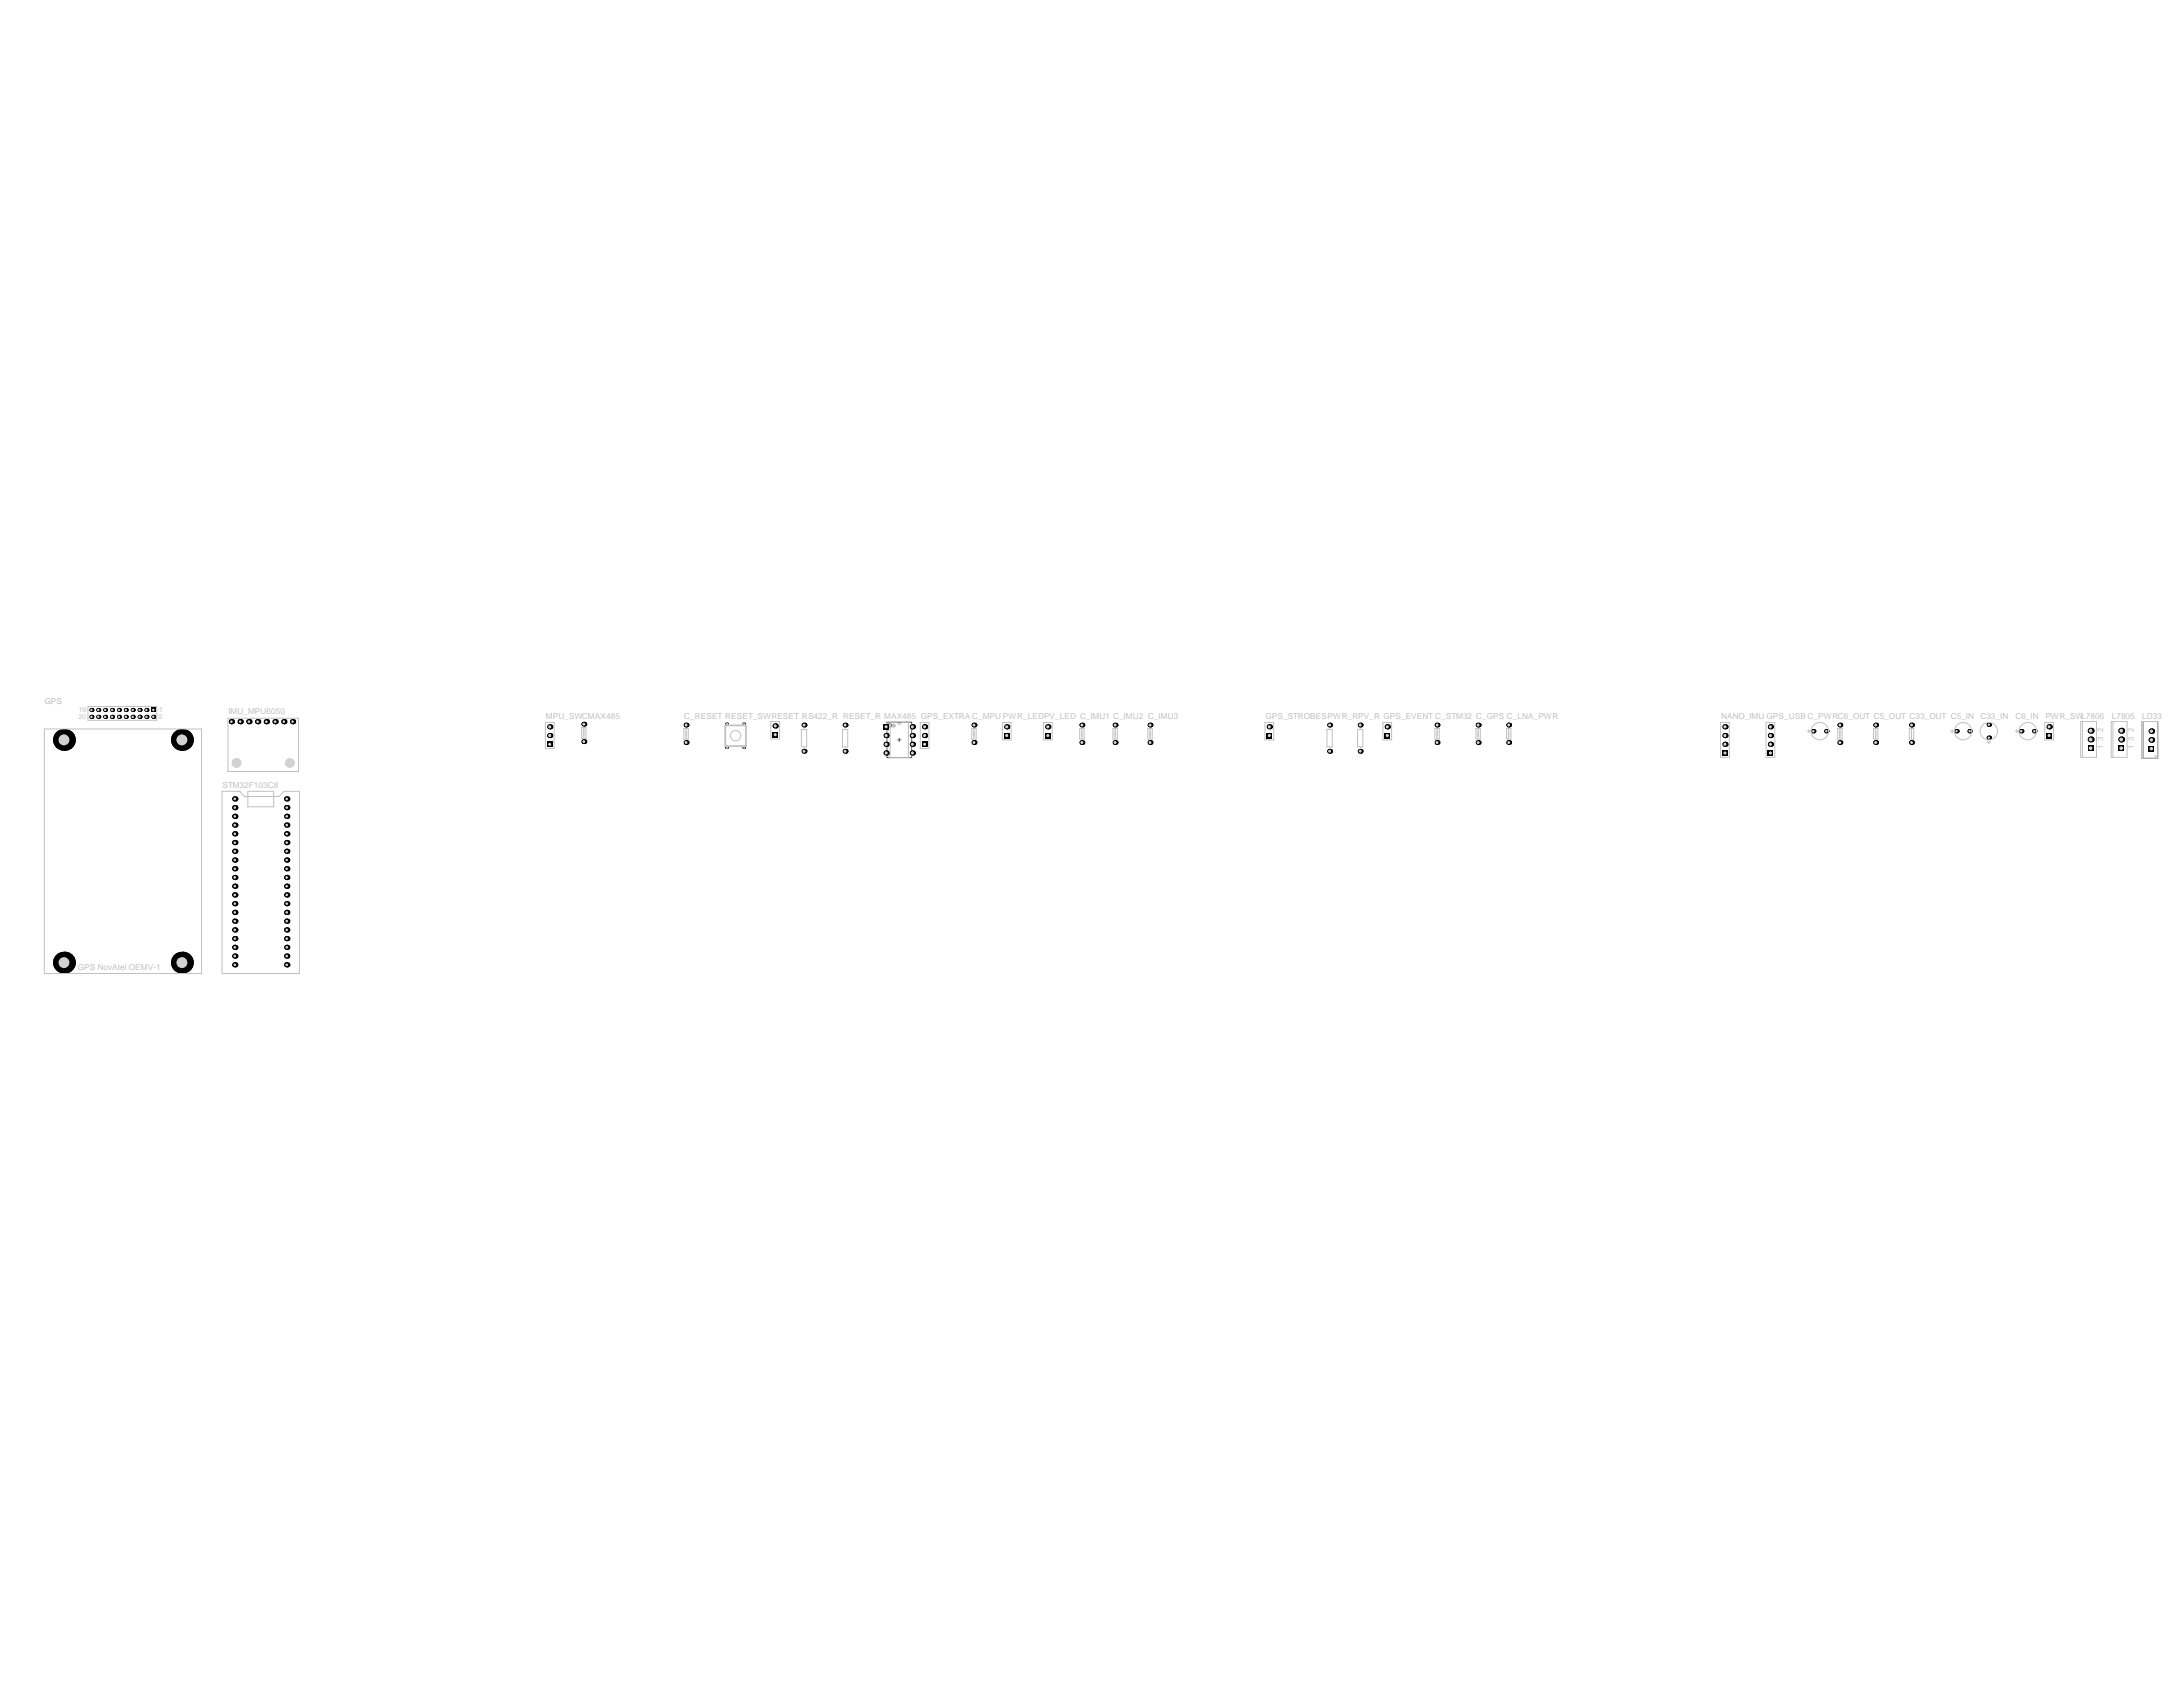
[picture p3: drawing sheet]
<svg xmlns="http://www.w3.org/2000/svg" width="279mm" height="216mm" viewBox="0 0 279 216" stroke-linecap="round" stroke-linejoin="round" font-family="sans-serif">
<defs><g id="words">
<g font-size="1.1" fill="#c0c0c0">
<text x="5.7" y="90">GPS</text>
<text x="29.2" y="91.4">IMU_MPU6050</text>
<text x="69.9" y="92">MPU_SWCMAX485</text>
<text x="87.6" y="92">C_RESET RESET_SWRESET RS422_R RESET_R MAX485 GPS_EXTRA C_MPU PWR_LEDPV_LED C_IMU1 C_IMU2 C_IMU3</text>
<text x="162" y="92">GPS_STROBESPWR_RPV_R GPS_EVENT C_STM32 C_GPS C_LNA_PWR</text>
<text x="220.3" y="92">NANO_IMU GPS_USB C_PWRC6_OUT C5_OUT C33_OUT C5_IN</text>
<text x="253.5" y="92">C33_IN</text>
<text x="258" y="92">C6_IN</text>
<text x="261.8" y="92">PWR_SWL7806</text>
<text x="270.3" y="92">L7805</text>
<text x="274.2" y="92">LD33</text>
<text x="28.5" y="100.9">STM32F103C8</text>
<text x="10" y="124.2">GPS NovAtel OEMV-1</text>
</g>
<g font-size="1" fill="#c0c0c0">
<text x="269.2" y="95.9" transform="rotate(-90 269.2 95.9)">1</text>
<text x="269.2" y="94.9" transform="rotate(-90 269.2 94.9)">3</text>
<text x="269.2" y="93.7" transform="rotate(-90 269.2 93.7)">2</text>
<text x="273.1" y="95.9" transform="rotate(-90 273.1 95.9)">1</text>
<text x="273.1" y="94.9" transform="rotate(-90 273.1 94.9)">3</text>
<text x="273.1" y="93.7" transform="rotate(-90 273.1 93.7)">2</text>
</g>
<g font-size=".9" fill="#c0c0c0">
<text x="10.1" y="92">20</text>
<text x="10.1" y="91.1">19</text>
<text x="20.3" y="92">2</text>
<text x="20.4" y="91.1">1</text>
</g>
</g></defs>
<g fill="none" stroke="#5a5a5a" stroke-width=".13">
<path d="M113.5 92.4h3.2v4.6h-3.2zM114.9 94.7h.4M115.1 94.5v.4M274.1 92.3h2.1v4.7h-2.1zM274.3 92.3v4.7M275.1 94.7h.5M275.4 94.5v.4"/>
<circle cx="113.9" cy="92.8" r=".22"/>
</g>
<path d="M95.2 92.6h.1" fill="none" stroke="#000" stroke-width=".26"/>
<circle cx="95.3" cy="92.6" r=".11" fill="#d2d2d2"/>
<path d="M118 94.9h.7v.7h-.7z" fill-rule="evenodd" fill="#000"/>
<circle cx="118.3" cy="95.3" r=".2" fill="#d2d2d2"/>
<circle cx="226.6" cy="95.3" r=".33" fill="#000"/>
<circle cx="226.6" cy="95.3" r=".2" fill="#d2d2d2"/>
<circle cx="30.7" cy="92.4" r=".33" fill="#000"/>
<circle cx="30.7" cy="92.4" r=".17" fill="#d2d2d2"/>
<circle cx="35.2" cy="92.4" r=".33" fill="#000"/>
<circle cx="35.2" cy="92.4" r=".17" fill="#d2d2d2"/>
<path d="M95.2 95.7h.1" fill="none" stroke="#000" stroke-width=".26"/>
<circle cx="95.3" cy="95.7" r=".11" fill="#d2d2d2"/>
<circle cx="118.3" cy="94.1" r=".33" fill="#000"/>
<circle cx="118.3" cy="94.1" r=".2" fill="#d2d2d2"/>
<circle cx="118.3" cy="93" r=".33" fill="#000"/>
<circle cx="118.3" cy="93" r=".2" fill="#d2d2d2"/>
<circle cx="124.7" cy="92.8" r=".31" fill="#000"/>
<circle cx="124.7" cy="92.8" r=".19" fill="#d2d2d2"/>
<path d="M226.3 96h.6v.7h-.6z" fill-rule="evenodd" fill="#000"/>
<circle cx="226.6" cy="96.4" r=".2" fill="#d2d2d2"/>
<circle cx="226.6" cy="93" r=".33" fill="#000"/>
<circle cx="226.6" cy="93" r=".2" fill="#d2d2d2"/>
<circle cx="226.6" cy="94.1" r=".33" fill="#000"/>
<circle cx="226.6" cy="94.1" r=".2" fill="#d2d2d2"/>
<circle cx="232.1" cy="93.6" r=".28" fill="#000"/>
<circle cx="232.1" cy="93.6" r=".16" fill="#d2d2d2"/>
<circle cx="233.8" cy="93.6" r=".28" fill="#000"/>
<circle cx="233.8" cy="93.6" r=".16" fill="#d2d2d2"/>
<circle cx="240.1" cy="92.8" r=".31" fill="#000"/>
<circle cx="240.1" cy="92.8" r=".19" fill="#d2d2d2"/>
<circle cx="124.7" cy="95" r=".31" fill="#000"/>
<circle cx="124.7" cy="95" r=".19" fill="#d2d2d2"/>
<circle cx="240.1" cy="95" r=".31" fill="#000"/>
<circle cx="240.1" cy="95" r=".19" fill="#d2d2d2"/>
<circle cx="11.7" cy="91.7" r=".26" fill="#000"/>
<circle cx="11.7" cy="91.7" r=".16" fill="#d2d2d2"/>
<circle cx="11.7" cy="90.9" r=".26" fill="#000"/>
<circle cx="11.7" cy="90.9" r=".16" fill="#d2d2d2"/>
<circle cx="13.5" cy="91.7" r=".26" fill="#000"/>
<circle cx="13.5" cy="91.7" r=".16" fill="#d2d2d2"/>
<circle cx="14.3" cy="91.7" r=".26" fill="#000"/>
<circle cx="14.3" cy="91.7" r=".16" fill="#d2d2d2"/>
<circle cx="15.2" cy="91.7" r=".26" fill="#000"/>
<circle cx="15.2" cy="91.7" r=".16" fill="#d2d2d2"/>
<circle cx="16.1" cy="91.7" r=".26" fill="#000"/>
<circle cx="16.1" cy="91.7" r=".16" fill="#d2d2d2"/>
<circle cx="13.5" cy="90.9" r=".26" fill="#000"/>
<circle cx="13.5" cy="90.9" r=".16" fill="#d2d2d2"/>
<circle cx="14.3" cy="90.9" r=".26" fill="#000"/>
<circle cx="14.3" cy="90.9" r=".16" fill="#d2d2d2"/>
<circle cx="15.2" cy="90.9" r=".26" fill="#000"/>
<circle cx="15.2" cy="90.9" r=".16" fill="#d2d2d2"/>
<circle cx="16.1" cy="90.9" r=".26" fill="#000"/>
<circle cx="16.1" cy="90.9" r=".16" fill="#d2d2d2"/>
<circle cx="17" cy="91.7" r=".26" fill="#000"/>
<circle cx="17" cy="91.7" r=".16" fill="#d2d2d2"/>
<circle cx="17.9" cy="91.7" r=".26" fill="#000"/>
<circle cx="17.9" cy="91.7" r=".16" fill="#d2d2d2"/>
<circle cx="18.7" cy="91.7" r=".26" fill="#000"/>
<circle cx="18.7" cy="91.7" r=".16" fill="#d2d2d2"/>
<circle cx="19.6" cy="91.7" r=".26" fill="#000"/>
<circle cx="19.6" cy="91.7" r=".16" fill="#d2d2d2"/>
<circle cx="17" cy="90.9" r=".26" fill="#000"/>
<circle cx="17" cy="90.9" r=".16" fill="#d2d2d2"/>
<circle cx="17.9" cy="90.9" r=".26" fill="#000"/>
<circle cx="17.9" cy="90.9" r=".16" fill="#d2d2d2"/>
<circle cx="18.7" cy="90.9" r=".26" fill="#000"/>
<circle cx="18.7" cy="90.9" r=".16" fill="#d2d2d2"/>
<path d="M19.4 90.6h.5v.5h-.5z" fill-rule="evenodd" fill="#000"/>
<circle cx="19.6" cy="90.9" r=".16" fill="#d2d2d2"/>
<path d="M93 92.6h.1" fill="none" stroke="#000" stroke-width=".26"/>
<circle cx="93" cy="92.6" r=".11" fill="#d2d2d2"/>
<circle cx="102.9" cy="96.1" r=".31" fill="#000"/>
<circle cx="102.9" cy="96.1" r=".19" fill="#d2d2d2"/>
<circle cx="108.2" cy="96.1" r=".31" fill="#000"/>
<circle cx="108.2" cy="96.1" r=".19" fill="#d2d2d2"/>
<circle cx="113.4" cy="95.3" r=".33" fill="#000"/>
<circle cx="113.4" cy="95.3" r=".2" fill="#d2d2d2"/>
<circle cx="220.8" cy="95.3" r=".33" fill="#000"/>
<circle cx="220.8" cy="95.3" r=".2" fill="#d2d2d2"/>
<circle cx="254.6" cy="94.4" r=".28" fill="#000"/>
<circle cx="254.6" cy="94.4" r=".16" fill="#d2d2d2"/>
<circle cx="30" cy="121.2" r=".33" fill="#000"/>
<circle cx="30" cy="121.2" r=".17" fill="#d2d2d2"/>
<circle cx="30" cy="122.4" r=".33" fill="#000"/>
<circle cx="30" cy="122.4" r=".17" fill="#d2d2d2"/>
<circle cx="30" cy="117.9" r=".33" fill="#000"/>
<circle cx="30" cy="117.9" r=".17" fill="#d2d2d2"/>
<circle cx="30" cy="119" r=".33" fill="#000"/>
<circle cx="30" cy="119" r=".17" fill="#d2d2d2"/>
<circle cx="30" cy="114.5" r=".33" fill="#000"/>
<circle cx="30" cy="114.5" r=".17" fill="#d2d2d2"/>
<circle cx="30" cy="115.7" r=".33" fill="#000"/>
<circle cx="30" cy="115.7" r=".17" fill="#d2d2d2"/>
<circle cx="30" cy="110.1" r=".33" fill="#000"/>
<circle cx="30" cy="110.1" r=".17" fill="#d2d2d2"/>
<circle cx="30" cy="111.2" r=".33" fill="#000"/>
<circle cx="30" cy="111.2" r=".17" fill="#d2d2d2"/>
<circle cx="30" cy="112.3" r=".33" fill="#000"/>
<circle cx="30" cy="112.3" r=".17" fill="#d2d2d2"/>
<circle cx="30" cy="106.7" r=".33" fill="#000"/>
<circle cx="30" cy="106.7" r=".17" fill="#d2d2d2"/>
<circle cx="30" cy="107.8" r=".33" fill="#000"/>
<circle cx="30" cy="107.8" r=".17" fill="#d2d2d2"/>
<circle cx="30" cy="108.9" r=".33" fill="#000"/>
<circle cx="30" cy="108.9" r=".17" fill="#d2d2d2"/>
<circle cx="30" cy="103.4" r=".33" fill="#000"/>
<circle cx="30" cy="103.4" r=".17" fill="#d2d2d2"/>
<circle cx="30" cy="104.5" r=".33" fill="#000"/>
<circle cx="30" cy="104.5" r=".17" fill="#d2d2d2"/>
<circle cx="29.6" cy="92.4" r=".33" fill="#000"/>
<circle cx="29.6" cy="92.4" r=".17" fill="#d2d2d2"/>
<circle cx="31.9" cy="92.4" r=".33" fill="#000"/>
<circle cx="31.9" cy="92.4" r=".17" fill="#d2d2d2"/>
<circle cx="33" cy="92.4" r=".33" fill="#000"/>
<circle cx="33" cy="92.4" r=".17" fill="#d2d2d2"/>
<circle cx="36.7" cy="122.4" r=".33" fill="#000"/>
<circle cx="36.7" cy="122.4" r=".17" fill="#d2d2d2"/>
<circle cx="36.7" cy="121.2" r=".33" fill="#000"/>
<circle cx="36.7" cy="121.2" r=".17" fill="#d2d2d2"/>
<circle cx="36.7" cy="119" r=".33" fill="#000"/>
<circle cx="36.7" cy="119" r=".17" fill="#d2d2d2"/>
<circle cx="36.7" cy="117.9" r=".33" fill="#000"/>
<circle cx="36.7" cy="117.9" r=".17" fill="#d2d2d2"/>
<circle cx="36.7" cy="115.7" r=".33" fill="#000"/>
<circle cx="36.7" cy="115.7" r=".17" fill="#d2d2d2"/>
<circle cx="36.7" cy="114.5" r=".33" fill="#000"/>
<circle cx="36.7" cy="114.5" r=".17" fill="#d2d2d2"/>
<circle cx="36.7" cy="112.3" r=".33" fill="#000"/>
<circle cx="36.7" cy="112.3" r=".17" fill="#d2d2d2"/>
<circle cx="36.7" cy="111.2" r=".33" fill="#000"/>
<circle cx="36.7" cy="111.2" r=".17" fill="#d2d2d2"/>
<circle cx="36.7" cy="110.1" r=".33" fill="#000"/>
<circle cx="36.7" cy="110.1" r=".17" fill="#d2d2d2"/>
<circle cx="36.7" cy="108.9" r=".33" fill="#000"/>
<circle cx="36.7" cy="108.9" r=".17" fill="#d2d2d2"/>
<circle cx="36.7" cy="107.8" r=".33" fill="#000"/>
<circle cx="36.7" cy="107.8" r=".17" fill="#d2d2d2"/>
<circle cx="36.7" cy="106.7" r=".33" fill="#000"/>
<circle cx="36.7" cy="106.7" r=".17" fill="#d2d2d2"/>
<circle cx="36.7" cy="104.5" r=".33" fill="#000"/>
<circle cx="36.7" cy="104.5" r=".17" fill="#d2d2d2"/>
<circle cx="36.7" cy="103.4" r=".33" fill="#000"/>
<circle cx="36.7" cy="103.4" r=".17" fill="#d2d2d2"/>
<circle cx="37.1" cy="97.6" r=".33" fill="#000"/>
<circle cx="37.1" cy="97.6" r=".62" fill="#d2d2d2"/>
<circle cx="36.3" cy="92.4" r=".33" fill="#000"/>
<circle cx="36.3" cy="92.4" r=".17" fill="#d2d2d2"/>
<circle cx="37.4" cy="92.4" r=".33" fill="#000"/>
<circle cx="37.4" cy="92.4" r=".17" fill="#d2d2d2"/>
<circle cx="74.7" cy="92.7" r=".31" fill="#000"/>
<circle cx="74.7" cy="92.7" r=".19" fill="#d2d2d2"/>
<path d="M93 95.7h.1" fill="none" stroke="#000" stroke-width=".26"/>
<circle cx="93" cy="95.7" r=".11" fill="#d2d2d2"/>
<path d="M98.9 93.7h.6v.7h-.6z" fill-rule="evenodd" fill="#000"/>
<circle cx="99.2" cy="94" r=".2" fill="#d2d2d2"/>
<circle cx="99.2" cy="92.9" r=".33" fill="#000"/>
<circle cx="99.2" cy="92.9" r=".2" fill="#d2d2d2"/>
<circle cx="102.9" cy="92.8" r=".31" fill="#000"/>
<circle cx="102.9" cy="92.8" r=".19" fill="#d2d2d2"/>
<circle cx="108.2" cy="92.8" r=".31" fill="#000"/>
<circle cx="108.2" cy="92.8" r=".19" fill="#d2d2d2"/>
<circle cx="113.4" cy="96.4" r=".33" fill="#000"/>
<circle cx="113.4" cy="96.4" r=".2" fill="#d2d2d2"/>
<path d="M113.1 92.7h.6v.6h-.6z" fill-rule="evenodd" fill="#000"/>
<circle cx="113.4" cy="93" r=".2" fill="#d2d2d2"/>
<circle cx="113.4" cy="94.1" r=".33" fill="#000"/>
<circle cx="113.4" cy="94.1" r=".2" fill="#d2d2d2"/>
<path d="M128.5 93.8h.7v.7h-.7z" fill-rule="evenodd" fill="#000"/>
<circle cx="128.9" cy="94.1" r=".2" fill="#d2d2d2"/>
<circle cx="128.9" cy="93" r=".33" fill="#000"/>
<circle cx="128.9" cy="93" r=".2" fill="#d2d2d2"/>
<path d="M133.8 93.8h.6v.7h-.6z" fill-rule="evenodd" fill="#000"/>
<circle cx="134.1" cy="94.1" r=".2" fill="#d2d2d2"/>
<circle cx="134.1" cy="93" r=".33" fill="#000"/>
<circle cx="134.1" cy="93" r=".2" fill="#d2d2d2"/>
<circle cx="138.5" cy="92.8" r=".31" fill="#000"/>
<circle cx="138.5" cy="92.8" r=".19" fill="#d2d2d2"/>
<circle cx="142.7" cy="92.8" r=".31" fill="#000"/>
<circle cx="142.7" cy="92.8" r=".19" fill="#d2d2d2"/>
<circle cx="147.2" cy="92.8" r=".31" fill="#000"/>
<circle cx="147.2" cy="92.8" r=".19" fill="#d2d2d2"/>
<path d="M162.1 93.8h.7v.7h-.7z" fill-rule="evenodd" fill="#000"/>
<circle cx="162.5" cy="94.1" r=".2" fill="#d2d2d2"/>
<circle cx="162.5" cy="93" r=".33" fill="#000"/>
<circle cx="162.5" cy="93" r=".2" fill="#d2d2d2"/>
<circle cx="183.9" cy="92.8" r=".31" fill="#000"/>
<circle cx="183.9" cy="92.8" r=".19" fill="#d2d2d2"/>
<circle cx="189.2" cy="92.8" r=".31" fill="#000"/>
<circle cx="189.2" cy="92.8" r=".19" fill="#d2d2d2"/>
<circle cx="193.1" cy="92.8" r=".31" fill="#000"/>
<circle cx="193.1" cy="92.8" r=".19" fill="#d2d2d2"/>
<path d="M220.4 96h.7v.7h-.7z" fill-rule="evenodd" fill="#000"/>
<circle cx="220.8" cy="96.4" r=".2" fill="#d2d2d2"/>
<circle cx="220.8" cy="93" r=".33" fill="#000"/>
<circle cx="220.8" cy="93" r=".2" fill="#d2d2d2"/>
<circle cx="220.8" cy="94.1" r=".33" fill="#000"/>
<circle cx="220.8" cy="94.1" r=".2" fill="#d2d2d2"/>
<circle cx="235.5" cy="92.8" r=".31" fill="#000"/>
<circle cx="235.5" cy="92.8" r=".19" fill="#d2d2d2"/>
<circle cx="244.7" cy="92.8" r=".31" fill="#000"/>
<circle cx="244.7" cy="92.8" r=".19" fill="#d2d2d2"/>
<circle cx="252.1" cy="93.6" r=".28" fill="#000"/>
<circle cx="252.1" cy="93.6" r=".16" fill="#d2d2d2"/>
<circle cx="250.4" cy="93.6" r=".28" fill="#000"/>
<circle cx="250.4" cy="93.6" r=".16" fill="#d2d2d2"/>
<circle cx="254.6" cy="92.7" r=".28" fill="#000"/>
<circle cx="254.6" cy="92.7" r=".16" fill="#d2d2d2"/>
<circle cx="258.7" cy="93.6" r=".28" fill="#000"/>
<circle cx="258.7" cy="93.6" r=".16" fill="#d2d2d2"/>
<path d="M261.9 93.8h.7v.7h-.7z" fill-rule="evenodd" fill="#000"/>
<circle cx="262.3" cy="94.1" r=".2" fill="#d2d2d2"/>
<circle cx="262.3" cy="93" r=".33" fill="#000"/>
<circle cx="262.3" cy="93" r=".2" fill="#d2d2d2"/>
<circle cx="260.4" cy="93.6" r=".28" fill="#000"/>
<circle cx="260.4" cy="93.6" r=".16" fill="#d2d2d2"/>
<path d="M267.2 95.4h.8v.7h-.8z" fill-rule="evenodd" fill="#000"/>
<circle cx="267.6" cy="95.8" r=".24" fill="#d2d2d2"/>
<circle cx="267.6" cy="93.5" r=".37" fill="#000"/>
<circle cx="267.6" cy="93.5" r=".24" fill="#d2d2d2"/>
<circle cx="267.6" cy="94.6" r=".37" fill="#000"/>
<circle cx="267.6" cy="94.6" r=".24" fill="#d2d2d2"/>
<path d="M271.1 95.4h.8v.7h-.8z" fill-rule="evenodd" fill="#000"/>
<circle cx="271.5" cy="95.8" r=".24" fill="#d2d2d2"/>
<circle cx="271.5" cy="93.5" r=".37" fill="#000"/>
<circle cx="271.5" cy="93.5" r=".24" fill="#d2d2d2"/>
<circle cx="271.5" cy="94.6" r=".37" fill="#000"/>
<circle cx="271.5" cy="94.6" r=".24" fill="#d2d2d2"/>
<path d="M275 95.5h.7v.7h-.7z" fill-rule="evenodd" fill="#000"/>
<circle cx="275.4" cy="95.8" r=".22" fill="#d2d2d2"/>
<circle cx="275.4" cy="93.6" r=".35" fill="#000"/>
<circle cx="275.4" cy="93.6" r=".22" fill="#d2d2d2"/>
<circle cx="275.4" cy="94.7" r=".35" fill="#000"/>
<circle cx="275.4" cy="94.7" r=".22" fill="#d2d2d2"/>
<circle cx="30" cy="123.5" r=".33" fill="#000"/>
<circle cx="30" cy="123.5" r=".17" fill="#d2d2d2"/>
<circle cx="30" cy="113.4" r=".33" fill="#000"/>
<circle cx="30" cy="113.4" r=".17" fill="#d2d2d2"/>
<circle cx="30" cy="116.8" r=".33" fill="#000"/>
<circle cx="30" cy="116.8" r=".17" fill="#d2d2d2"/>
<circle cx="30" cy="120.1" r=".33" fill="#000"/>
<circle cx="30" cy="120.1" r=".17" fill="#d2d2d2"/>
<circle cx="30" cy="102.2" r=".33" fill="#000"/>
<circle cx="30" cy="102.2" r=".17" fill="#d2d2d2"/>
<circle cx="30" cy="105.6" r=".33" fill="#000"/>
<circle cx="30" cy="105.6" r=".17" fill="#d2d2d2"/>
<circle cx="36.7" cy="123.5" r=".33" fill="#000"/>
<circle cx="36.7" cy="123.5" r=".17" fill="#d2d2d2"/>
<circle cx="36.7" cy="120.1" r=".33" fill="#000"/>
<circle cx="36.7" cy="120.1" r=".17" fill="#d2d2d2"/>
<circle cx="36.7" cy="116.8" r=".33" fill="#000"/>
<circle cx="36.7" cy="116.8" r=".17" fill="#d2d2d2"/>
<circle cx="36.7" cy="113.4" r=".33" fill="#000"/>
<circle cx="36.7" cy="113.4" r=".17" fill="#d2d2d2"/>
<circle cx="36.7" cy="105.6" r=".33" fill="#000"/>
<circle cx="36.7" cy="105.6" r=".17" fill="#d2d2d2"/>
<circle cx="36.7" cy="102.2" r=".33" fill="#000"/>
<circle cx="36.7" cy="102.2" r=".17" fill="#d2d2d2"/>
<circle cx="74.7" cy="94.9" r=".31" fill="#000"/>
<circle cx="74.7" cy="94.9" r=".19" fill="#d2d2d2"/>
<circle cx="138.5" cy="95" r=".31" fill="#000"/>
<circle cx="138.5" cy="95" r=".19" fill="#d2d2d2"/>
<circle cx="142.7" cy="95" r=".31" fill="#000"/>
<circle cx="142.7" cy="95" r=".19" fill="#d2d2d2"/>
<circle cx="147.2" cy="95" r=".31" fill="#000"/>
<circle cx="147.2" cy="95" r=".19" fill="#d2d2d2"/>
<circle cx="183.9" cy="95" r=".31" fill="#000"/>
<circle cx="183.9" cy="95" r=".19" fill="#d2d2d2"/>
<circle cx="189.2" cy="95" r=".31" fill="#000"/>
<circle cx="189.2" cy="95" r=".19" fill="#d2d2d2"/>
<circle cx="193.1" cy="95" r=".31" fill="#000"/>
<circle cx="193.1" cy="95" r=".19" fill="#d2d2d2"/>
<circle cx="235.5" cy="95" r=".31" fill="#000"/>
<circle cx="235.5" cy="95" r=".19" fill="#d2d2d2"/>
<circle cx="244.7" cy="95" r=".31" fill="#000"/>
<circle cx="244.7" cy="95" r=".19" fill="#d2d2d2"/>
<circle cx="12.6" cy="91.7" r=".26" fill="#000"/>
<circle cx="12.6" cy="91.7" r=".16" fill="#d2d2d2"/>
<circle cx="12.6" cy="90.9" r=".26" fill="#000"/>
<circle cx="12.6" cy="90.9" r=".16" fill="#d2d2d2"/>
<path d="M70 94.9h.7v.7h-.7z" fill-rule="evenodd" fill="#000"/>
<circle cx="70.4" cy="95.3" r=".2" fill="#d2d2d2"/>
<circle cx="116.8" cy="95.3" r=".33" fill="#000"/>
<circle cx="116.8" cy="95.3" r=".2" fill="#d2d2d2"/>
<circle cx="174.1" cy="96.1" r=".31" fill="#000"/>
<circle cx="174.1" cy="96.1" r=".19" fill="#d2d2d2"/>
<circle cx="170.2" cy="96.1" r=".31" fill="#000"/>
<circle cx="170.2" cy="96.1" r=".19" fill="#d2d2d2"/>
<circle cx="30.3" cy="97.6" r=".33" fill="#000"/>
<circle cx="30.3" cy="97.6" r=".62" fill="#d2d2d2"/>
<circle cx="34.1" cy="92.4" r=".33" fill="#000"/>
<circle cx="34.1" cy="92.4" r=".17" fill="#d2d2d2"/>
<circle cx="70.4" cy="94.1" r=".33" fill="#000"/>
<circle cx="70.4" cy="94.1" r=".2" fill="#d2d2d2"/>
<circle cx="70.4" cy="93" r=".33" fill="#000"/>
<circle cx="70.4" cy="93" r=".2" fill="#d2d2d2"/>
<circle cx="87.8" cy="92.8" r=".31" fill="#000"/>
<circle cx="87.8" cy="92.8" r=".19" fill="#d2d2d2"/>
<circle cx="116.8" cy="96.4" r=".33" fill="#000"/>
<circle cx="116.8" cy="96.4" r=".2" fill="#d2d2d2"/>
<circle cx="116.8" cy="93" r=".33" fill="#000"/>
<circle cx="116.8" cy="93" r=".2" fill="#d2d2d2"/>
<circle cx="116.8" cy="94.1" r=".33" fill="#000"/>
<circle cx="116.8" cy="94.1" r=".2" fill="#d2d2d2"/>
<path d="M177.2 93.8h.7v.7h-.7z" fill-rule="evenodd" fill="#000"/>
<circle cx="177.6" cy="94.1" r=".2" fill="#d2d2d2"/>
<circle cx="177.6" cy="93" r=".33" fill="#000"/>
<circle cx="177.6" cy="93" r=".2" fill="#d2d2d2"/>
<circle cx="174.1" cy="92.8" r=".31" fill="#000"/>
<circle cx="174.1" cy="92.8" r=".19" fill="#d2d2d2"/>
<circle cx="170.2" cy="92.8" r=".31" fill="#000"/>
<circle cx="170.2" cy="92.8" r=".19" fill="#d2d2d2"/>
<circle cx="87.8" cy="95" r=".31" fill="#000"/>
<circle cx="87.8" cy="95" r=".19" fill="#d2d2d2"/>
<circle cx="23.3" cy="123.2" r="1.4" fill="#000"/>
<circle cx="23.3" cy="123.2" r=".7" fill="#d2d2d2"/>
<circle cx="23.3" cy="94.7" r="1.4" fill="#000"/>
<circle cx="23.3" cy="94.7" r=".7" fill="#d2d2d2"/>
<circle cx="8.2" cy="123.2" r="1.4" fill="#000"/>
<circle cx="8.2" cy="123.2" r=".7" fill="#d2d2d2"/>
<circle cx="8.2" cy="94.7" r="1.4" fill="#000"/>
<circle cx="8.2" cy="94.7" r=".7" fill="#d2d2d2"/>
<path d="M95.2 92.6h.1" fill="none" stroke="#000" stroke-width=".26"/>
<circle cx="95.3" cy="92.6" r=".11" fill="#d2d2d2"/>
<path d="M118 94.9h.7v.7h-.7z" fill-rule="evenodd" fill="#000"/>
<circle cx="118.3" cy="95.3" r=".2" fill="#d2d2d2"/>
<circle cx="226.6" cy="95.3" r=".33" fill="#000"/>
<circle cx="226.6" cy="95.3" r=".2" fill="#d2d2d2"/>
<circle cx="30.7" cy="92.4" r=".33" fill="#000"/>
<circle cx="30.7" cy="92.4" r=".17" fill="#d2d2d2"/>
<circle cx="35.2" cy="92.4" r=".33" fill="#000"/>
<circle cx="35.2" cy="92.4" r=".17" fill="#d2d2d2"/>
<path d="M95.2 95.7h.1" fill="none" stroke="#000" stroke-width=".26"/>
<circle cx="95.3" cy="95.7" r=".11" fill="#d2d2d2"/>
<circle cx="118.3" cy="94.1" r=".33" fill="#000"/>
<circle cx="118.3" cy="94.1" r=".2" fill="#d2d2d2"/>
<circle cx="118.3" cy="93" r=".33" fill="#000"/>
<circle cx="118.3" cy="93" r=".2" fill="#d2d2d2"/>
<circle cx="124.7" cy="92.8" r=".31" fill="#000"/>
<circle cx="124.7" cy="92.8" r=".19" fill="#d2d2d2"/>
<path d="M226.3 96h.6v.7h-.6z" fill-rule="evenodd" fill="#000"/>
<circle cx="226.6" cy="96.4" r=".2" fill="#d2d2d2"/>
<circle cx="226.6" cy="93" r=".33" fill="#000"/>
<circle cx="226.6" cy="93" r=".2" fill="#d2d2d2"/>
<circle cx="226.6" cy="94.1" r=".33" fill="#000"/>
<circle cx="226.6" cy="94.1" r=".2" fill="#d2d2d2"/>
<circle cx="232.1" cy="93.6" r=".28" fill="#000"/>
<circle cx="232.1" cy="93.6" r=".16" fill="#d2d2d2"/>
<circle cx="233.8" cy="93.6" r=".28" fill="#000"/>
<circle cx="233.8" cy="93.6" r=".16" fill="#d2d2d2"/>
<circle cx="240.1" cy="92.8" r=".31" fill="#000"/>
<circle cx="240.1" cy="92.8" r=".19" fill="#d2d2d2"/>
<circle cx="124.7" cy="95" r=".31" fill="#000"/>
<circle cx="124.7" cy="95" r=".19" fill="#d2d2d2"/>
<circle cx="240.1" cy="95" r=".31" fill="#000"/>
<circle cx="240.1" cy="95" r=".19" fill="#d2d2d2"/>
<circle cx="11.7" cy="91.7" r=".26" fill="#000"/>
<circle cx="11.7" cy="91.7" r=".16" fill="#d2d2d2"/>
<circle cx="11.7" cy="90.9" r=".26" fill="#000"/>
<circle cx="11.7" cy="90.9" r=".16" fill="#d2d2d2"/>
<circle cx="13.5" cy="91.7" r=".26" fill="#000"/>
<circle cx="13.5" cy="91.7" r=".16" fill="#d2d2d2"/>
<circle cx="14.3" cy="91.7" r=".26" fill="#000"/>
<circle cx="14.3" cy="91.7" r=".16" fill="#d2d2d2"/>
<circle cx="15.2" cy="91.7" r=".26" fill="#000"/>
<circle cx="15.2" cy="91.7" r=".16" fill="#d2d2d2"/>
<circle cx="16.1" cy="91.7" r=".26" fill="#000"/>
<circle cx="16.1" cy="91.7" r=".16" fill="#d2d2d2"/>
<circle cx="13.5" cy="90.9" r=".26" fill="#000"/>
<circle cx="13.5" cy="90.9" r=".16" fill="#d2d2d2"/>
<circle cx="14.3" cy="90.9" r=".26" fill="#000"/>
<circle cx="14.3" cy="90.9" r=".16" fill="#d2d2d2"/>
<circle cx="15.2" cy="90.9" r=".26" fill="#000"/>
<circle cx="15.2" cy="90.9" r=".16" fill="#d2d2d2"/>
<circle cx="16.1" cy="90.9" r=".26" fill="#000"/>
<circle cx="16.1" cy="90.9" r=".16" fill="#d2d2d2"/>
<circle cx="17" cy="91.7" r=".26" fill="#000"/>
<circle cx="17" cy="91.7" r=".16" fill="#d2d2d2"/>
<circle cx="17.9" cy="91.7" r=".26" fill="#000"/>
<circle cx="17.9" cy="91.7" r=".16" fill="#d2d2d2"/>
<circle cx="18.7" cy="91.7" r=".26" fill="#000"/>
<circle cx="18.7" cy="91.7" r=".16" fill="#d2d2d2"/>
<circle cx="19.6" cy="91.7" r=".26" fill="#000"/>
<circle cx="19.6" cy="91.7" r=".16" fill="#d2d2d2"/>
<circle cx="17" cy="90.9" r=".26" fill="#000"/>
<circle cx="17" cy="90.9" r=".16" fill="#d2d2d2"/>
<circle cx="17.9" cy="90.9" r=".26" fill="#000"/>
<circle cx="17.9" cy="90.9" r=".16" fill="#d2d2d2"/>
<circle cx="18.7" cy="90.9" r=".26" fill="#000"/>
<circle cx="18.7" cy="90.9" r=".16" fill="#d2d2d2"/>
<path d="M19.4 90.6h.5v.5h-.5z" fill-rule="evenodd" fill="#000"/>
<circle cx="19.6" cy="90.9" r=".16" fill="#d2d2d2"/>
<path d="M93 92.6h.1" fill="none" stroke="#000" stroke-width=".26"/>
<circle cx="93" cy="92.6" r=".11" fill="#d2d2d2"/>
<circle cx="102.9" cy="96.1" r=".31" fill="#000"/>
<circle cx="102.9" cy="96.1" r=".19" fill="#d2d2d2"/>
<circle cx="108.2" cy="96.1" r=".31" fill="#000"/>
<circle cx="108.2" cy="96.1" r=".19" fill="#d2d2d2"/>
<circle cx="113.4" cy="95.3" r=".33" fill="#000"/>
<circle cx="113.4" cy="95.3" r=".2" fill="#d2d2d2"/>
<circle cx="220.8" cy="95.3" r=".33" fill="#000"/>
<circle cx="220.8" cy="95.3" r=".2" fill="#d2d2d2"/>
<circle cx="254.6" cy="94.4" r=".28" fill="#000"/>
<circle cx="254.6" cy="94.4" r=".16" fill="#d2d2d2"/>
<circle cx="30" cy="121.2" r=".33" fill="#000"/>
<circle cx="30" cy="121.2" r=".17" fill="#d2d2d2"/>
<circle cx="30" cy="122.4" r=".33" fill="#000"/>
<circle cx="30" cy="122.4" r=".17" fill="#d2d2d2"/>
<circle cx="30" cy="117.9" r=".33" fill="#000"/>
<circle cx="30" cy="117.9" r=".17" fill="#d2d2d2"/>
<circle cx="30" cy="119" r=".33" fill="#000"/>
<circle cx="30" cy="119" r=".17" fill="#d2d2d2"/>
<circle cx="30" cy="114.5" r=".33" fill="#000"/>
<circle cx="30" cy="114.5" r=".17" fill="#d2d2d2"/>
<circle cx="30" cy="115.7" r=".33" fill="#000"/>
<circle cx="30" cy="115.7" r=".17" fill="#d2d2d2"/>
<circle cx="30" cy="110.1" r=".33" fill="#000"/>
<circle cx="30" cy="110.1" r=".17" fill="#d2d2d2"/>
<circle cx="30" cy="111.2" r=".33" fill="#000"/>
<circle cx="30" cy="111.2" r=".17" fill="#d2d2d2"/>
<circle cx="30" cy="112.3" r=".33" fill="#000"/>
<circle cx="30" cy="112.3" r=".17" fill="#d2d2d2"/>
<circle cx="30" cy="106.7" r=".33" fill="#000"/>
<circle cx="30" cy="106.7" r=".17" fill="#d2d2d2"/>
<circle cx="30" cy="107.8" r=".33" fill="#000"/>
<circle cx="30" cy="107.8" r=".17" fill="#d2d2d2"/>
<circle cx="30" cy="108.9" r=".33" fill="#000"/>
<circle cx="30" cy="108.9" r=".17" fill="#d2d2d2"/>
<circle cx="30" cy="103.4" r=".33" fill="#000"/>
<circle cx="30" cy="103.4" r=".17" fill="#d2d2d2"/>
<circle cx="30" cy="104.5" r=".33" fill="#000"/>
<circle cx="30" cy="104.5" r=".17" fill="#d2d2d2"/>
<circle cx="29.6" cy="92.4" r=".33" fill="#000"/>
<circle cx="29.6" cy="92.4" r=".17" fill="#d2d2d2"/>
<circle cx="31.9" cy="92.4" r=".33" fill="#000"/>
<circle cx="31.9" cy="92.4" r=".17" fill="#d2d2d2"/>
<circle cx="33" cy="92.4" r=".33" fill="#000"/>
<circle cx="33" cy="92.4" r=".17" fill="#d2d2d2"/>
<circle cx="36.7" cy="122.4" r=".33" fill="#000"/>
<circle cx="36.7" cy="122.4" r=".17" fill="#d2d2d2"/>
<circle cx="36.7" cy="121.2" r=".33" fill="#000"/>
<circle cx="36.7" cy="121.2" r=".17" fill="#d2d2d2"/>
<circle cx="36.7" cy="119" r=".33" fill="#000"/>
<circle cx="36.7" cy="119" r=".17" fill="#d2d2d2"/>
<circle cx="36.7" cy="117.9" r=".33" fill="#000"/>
<circle cx="36.7" cy="117.9" r=".17" fill="#d2d2d2"/>
<circle cx="36.7" cy="115.7" r=".33" fill="#000"/>
<circle cx="36.7" cy="115.7" r=".17" fill="#d2d2d2"/>
<circle cx="36.7" cy="114.5" r=".33" fill="#000"/>
<circle cx="36.7" cy="114.5" r=".17" fill="#d2d2d2"/>
<circle cx="36.7" cy="112.3" r=".33" fill="#000"/>
<circle cx="36.7" cy="112.3" r=".17" fill="#d2d2d2"/>
<circle cx="36.7" cy="111.2" r=".33" fill="#000"/>
<circle cx="36.7" cy="111.2" r=".17" fill="#d2d2d2"/>
<circle cx="36.7" cy="110.1" r=".33" fill="#000"/>
<circle cx="36.7" cy="110.1" r=".17" fill="#d2d2d2"/>
<circle cx="36.7" cy="108.9" r=".33" fill="#000"/>
<circle cx="36.7" cy="108.9" r=".17" fill="#d2d2d2"/>
<circle cx="36.7" cy="107.8" r=".33" fill="#000"/>
<circle cx="36.7" cy="107.8" r=".17" fill="#d2d2d2"/>
<circle cx="36.7" cy="106.7" r=".33" fill="#000"/>
<circle cx="36.7" cy="106.7" r=".17" fill="#d2d2d2"/>
<circle cx="36.7" cy="104.5" r=".33" fill="#000"/>
<circle cx="36.7" cy="104.5" r=".17" fill="#d2d2d2"/>
<circle cx="36.7" cy="103.4" r=".33" fill="#000"/>
<circle cx="36.7" cy="103.4" r=".17" fill="#d2d2d2"/>
<circle cx="37.1" cy="97.6" r=".33" fill="#000"/>
<circle cx="37.1" cy="97.6" r=".62" fill="#d2d2d2"/>
<circle cx="36.3" cy="92.4" r=".33" fill="#000"/>
<circle cx="36.3" cy="92.4" r=".17" fill="#d2d2d2"/>
<circle cx="37.4" cy="92.4" r=".33" fill="#000"/>
<circle cx="37.4" cy="92.4" r=".17" fill="#d2d2d2"/>
<circle cx="74.7" cy="92.7" r=".31" fill="#000"/>
<circle cx="74.7" cy="92.7" r=".19" fill="#d2d2d2"/>
<path d="M93 95.7h.1" fill="none" stroke="#000" stroke-width=".26"/>
<circle cx="93" cy="95.7" r=".11" fill="#d2d2d2"/>
<path d="M98.9 93.7h.6v.7h-.6z" fill-rule="evenodd" fill="#000"/>
<circle cx="99.2" cy="94" r=".2" fill="#d2d2d2"/>
<circle cx="99.2" cy="92.9" r=".33" fill="#000"/>
<circle cx="99.2" cy="92.9" r=".2" fill="#d2d2d2"/>
<circle cx="102.9" cy="92.8" r=".31" fill="#000"/>
<circle cx="102.9" cy="92.8" r=".19" fill="#d2d2d2"/>
<circle cx="108.2" cy="92.8" r=".31" fill="#000"/>
<circle cx="108.2" cy="92.8" r=".19" fill="#d2d2d2"/>
<circle cx="113.4" cy="96.4" r=".33" fill="#000"/>
<circle cx="113.4" cy="96.4" r=".2" fill="#d2d2d2"/>
<path d="M113.1 92.7h.6v.6h-.6z" fill-rule="evenodd" fill="#000"/>
<circle cx="113.4" cy="93" r=".2" fill="#d2d2d2"/>
<circle cx="113.4" cy="94.1" r=".33" fill="#000"/>
<circle cx="113.4" cy="94.1" r=".2" fill="#d2d2d2"/>
<path d="M128.5 93.8h.7v.7h-.7z" fill-rule="evenodd" fill="#000"/>
<circle cx="128.9" cy="94.1" r=".2" fill="#d2d2d2"/>
<circle cx="128.9" cy="93" r=".33" fill="#000"/>
<circle cx="128.9" cy="93" r=".2" fill="#d2d2d2"/>
<path d="M133.8 93.8h.6v.7h-.6z" fill-rule="evenodd" fill="#000"/>
<circle cx="134.1" cy="94.1" r=".2" fill="#d2d2d2"/>
<circle cx="134.1" cy="93" r=".33" fill="#000"/>
<circle cx="134.1" cy="93" r=".2" fill="#d2d2d2"/>
<circle cx="138.5" cy="92.8" r=".31" fill="#000"/>
<circle cx="138.5" cy="92.8" r=".19" fill="#d2d2d2"/>
<circle cx="142.7" cy="92.8" r=".31" fill="#000"/>
<circle cx="142.7" cy="92.8" r=".19" fill="#d2d2d2"/>
<circle cx="147.2" cy="92.8" r=".31" fill="#000"/>
<circle cx="147.2" cy="92.8" r=".19" fill="#d2d2d2"/>
<path d="M162.1 93.8h.7v.7h-.7z" fill-rule="evenodd" fill="#000"/>
<circle cx="162.5" cy="94.1" r=".2" fill="#d2d2d2"/>
<circle cx="162.5" cy="93" r=".33" fill="#000"/>
<circle cx="162.5" cy="93" r=".2" fill="#d2d2d2"/>
<circle cx="183.9" cy="92.8" r=".31" fill="#000"/>
<circle cx="183.9" cy="92.8" r=".19" fill="#d2d2d2"/>
<circle cx="189.2" cy="92.8" r=".31" fill="#000"/>
<circle cx="189.2" cy="92.8" r=".19" fill="#d2d2d2"/>
<circle cx="193.1" cy="92.8" r=".31" fill="#000"/>
<circle cx="193.1" cy="92.8" r=".19" fill="#d2d2d2"/>
<path d="M220.4 96h.7v.7h-.7z" fill-rule="evenodd" fill="#000"/>
<circle cx="220.8" cy="96.4" r=".2" fill="#d2d2d2"/>
<circle cx="220.8" cy="93" r=".33" fill="#000"/>
<circle cx="220.8" cy="93" r=".2" fill="#d2d2d2"/>
<circle cx="220.8" cy="94.1" r=".33" fill="#000"/>
<circle cx="220.8" cy="94.1" r=".2" fill="#d2d2d2"/>
<circle cx="235.5" cy="92.8" r=".31" fill="#000"/>
<circle cx="235.5" cy="92.8" r=".19" fill="#d2d2d2"/>
<circle cx="244.7" cy="92.8" r=".31" fill="#000"/>
<circle cx="244.7" cy="92.8" r=".19" fill="#d2d2d2"/>
<circle cx="252.1" cy="93.6" r=".28" fill="#000"/>
<circle cx="252.1" cy="93.6" r=".16" fill="#d2d2d2"/>
<circle cx="250.4" cy="93.6" r=".28" fill="#000"/>
<circle cx="250.4" cy="93.6" r=".16" fill="#d2d2d2"/>
<circle cx="254.6" cy="92.7" r=".28" fill="#000"/>
<circle cx="254.6" cy="92.7" r=".16" fill="#d2d2d2"/>
<circle cx="258.7" cy="93.6" r=".28" fill="#000"/>
<circle cx="258.7" cy="93.6" r=".16" fill="#d2d2d2"/>
<path d="M261.9 93.8h.7v.7h-.7z" fill-rule="evenodd" fill="#000"/>
<circle cx="262.3" cy="94.1" r=".2" fill="#d2d2d2"/>
<circle cx="262.3" cy="93" r=".33" fill="#000"/>
<circle cx="262.3" cy="93" r=".2" fill="#d2d2d2"/>
<circle cx="260.4" cy="93.6" r=".28" fill="#000"/>
<circle cx="260.4" cy="93.6" r=".16" fill="#d2d2d2"/>
<path d="M267.2 95.4h.8v.7h-.8z" fill-rule="evenodd" fill="#000"/>
<circle cx="267.6" cy="95.8" r=".24" fill="#d2d2d2"/>
<circle cx="267.6" cy="93.5" r=".37" fill="#000"/>
<circle cx="267.6" cy="93.5" r=".24" fill="#d2d2d2"/>
<circle cx="267.6" cy="94.6" r=".37" fill="#000"/>
<circle cx="267.6" cy="94.6" r=".24" fill="#d2d2d2"/>
<path d="M271.1 95.4h.8v.7h-.8z" fill-rule="evenodd" fill="#000"/>
<circle cx="271.5" cy="95.8" r=".24" fill="#d2d2d2"/>
<circle cx="271.5" cy="93.5" r=".37" fill="#000"/>
<circle cx="271.5" cy="93.5" r=".24" fill="#d2d2d2"/>
<circle cx="271.5" cy="94.6" r=".37" fill="#000"/>
<circle cx="271.5" cy="94.6" r=".24" fill="#d2d2d2"/>
<path d="M275 95.5h.7v.7h-.7z" fill-rule="evenodd" fill="#000"/>
<circle cx="275.4" cy="95.8" r=".22" fill="#d2d2d2"/>
<circle cx="275.4" cy="93.6" r=".35" fill="#000"/>
<circle cx="275.4" cy="93.6" r=".22" fill="#d2d2d2"/>
<circle cx="275.4" cy="94.7" r=".35" fill="#000"/>
<circle cx="275.4" cy="94.7" r=".22" fill="#d2d2d2"/>
<circle cx="30" cy="123.5" r=".33" fill="#000"/>
<circle cx="30" cy="123.5" r=".17" fill="#d2d2d2"/>
<circle cx="30" cy="113.4" r=".33" fill="#000"/>
<circle cx="30" cy="113.4" r=".17" fill="#d2d2d2"/>
<circle cx="30" cy="116.8" r=".33" fill="#000"/>
<circle cx="30" cy="116.8" r=".17" fill="#d2d2d2"/>
<circle cx="30" cy="120.1" r=".33" fill="#000"/>
<circle cx="30" cy="120.1" r=".17" fill="#d2d2d2"/>
<circle cx="30" cy="102.2" r=".33" fill="#000"/>
<circle cx="30" cy="102.2" r=".17" fill="#d2d2d2"/>
<circle cx="30" cy="105.6" r=".33" fill="#000"/>
<circle cx="30" cy="105.6" r=".17" fill="#d2d2d2"/>
<circle cx="36.7" cy="123.5" r=".33" fill="#000"/>
<circle cx="36.7" cy="123.5" r=".17" fill="#d2d2d2"/>
<circle cx="36.7" cy="120.1" r=".33" fill="#000"/>
<circle cx="36.7" cy="120.1" r=".17" fill="#d2d2d2"/>
<circle cx="36.7" cy="116.8" r=".33" fill="#000"/>
<circle cx="36.7" cy="116.8" r=".17" fill="#d2d2d2"/>
<circle cx="36.7" cy="113.4" r=".33" fill="#000"/>
<circle cx="36.7" cy="113.4" r=".17" fill="#d2d2d2"/>
<circle cx="36.7" cy="105.6" r=".33" fill="#000"/>
<circle cx="36.7" cy="105.6" r=".17" fill="#d2d2d2"/>
<circle cx="36.7" cy="102.2" r=".33" fill="#000"/>
<circle cx="36.7" cy="102.2" r=".17" fill="#d2d2d2"/>
<circle cx="74.7" cy="94.9" r=".31" fill="#000"/>
<circle cx="74.7" cy="94.9" r=".19" fill="#d2d2d2"/>
<circle cx="138.5" cy="95" r=".31" fill="#000"/>
<circle cx="138.5" cy="95" r=".19" fill="#d2d2d2"/>
<circle cx="142.7" cy="95" r=".31" fill="#000"/>
<circle cx="142.7" cy="95" r=".19" fill="#d2d2d2"/>
<circle cx="147.2" cy="95" r=".31" fill="#000"/>
<circle cx="147.2" cy="95" r=".19" fill="#d2d2d2"/>
<circle cx="183.9" cy="95" r=".31" fill="#000"/>
<circle cx="183.9" cy="95" r=".19" fill="#d2d2d2"/>
<circle cx="189.2" cy="95" r=".31" fill="#000"/>
<circle cx="189.2" cy="95" r=".19" fill="#d2d2d2"/>
<circle cx="193.1" cy="95" r=".31" fill="#000"/>
<circle cx="193.1" cy="95" r=".19" fill="#d2d2d2"/>
<circle cx="235.5" cy="95" r=".31" fill="#000"/>
<circle cx="235.5" cy="95" r=".19" fill="#d2d2d2"/>
<circle cx="244.7" cy="95" r=".31" fill="#000"/>
<circle cx="244.7" cy="95" r=".19" fill="#d2d2d2"/>
<circle cx="12.6" cy="91.7" r=".26" fill="#000"/>
<circle cx="12.6" cy="91.7" r=".16" fill="#d2d2d2"/>
<circle cx="12.6" cy="90.9" r=".26" fill="#000"/>
<circle cx="12.6" cy="90.9" r=".16" fill="#d2d2d2"/>
<path d="M70 94.9h.7v.7h-.7z" fill-rule="evenodd" fill="#000"/>
<circle cx="70.4" cy="95.3" r=".2" fill="#d2d2d2"/>
<circle cx="116.8" cy="95.3" r=".33" fill="#000"/>
<circle cx="116.8" cy="95.3" r=".2" fill="#d2d2d2"/>
<circle cx="174.1" cy="96.1" r=".31" fill="#000"/>
<circle cx="174.1" cy="96.1" r=".19" fill="#d2d2d2"/>
<circle cx="170.2" cy="96.1" r=".31" fill="#000"/>
<circle cx="170.2" cy="96.1" r=".19" fill="#d2d2d2"/>
<circle cx="30.3" cy="97.6" r=".33" fill="#000"/>
<circle cx="30.3" cy="97.6" r=".62" fill="#d2d2d2"/>
<circle cx="34.1" cy="92.4" r=".33" fill="#000"/>
<circle cx="34.1" cy="92.4" r=".17" fill="#d2d2d2"/>
<circle cx="70.4" cy="94.1" r=".33" fill="#000"/>
<circle cx="70.4" cy="94.1" r=".2" fill="#d2d2d2"/>
<circle cx="70.4" cy="93" r=".33" fill="#000"/>
<circle cx="70.4" cy="93" r=".2" fill="#d2d2d2"/>
<circle cx="87.8" cy="92.8" r=".31" fill="#000"/>
<circle cx="87.8" cy="92.8" r=".19" fill="#d2d2d2"/>
<circle cx="116.8" cy="96.4" r=".33" fill="#000"/>
<circle cx="116.8" cy="96.4" r=".2" fill="#d2d2d2"/>
<circle cx="116.8" cy="93" r=".33" fill="#000"/>
<circle cx="116.8" cy="93" r=".2" fill="#d2d2d2"/>
<circle cx="116.8" cy="94.1" r=".33" fill="#000"/>
<circle cx="116.8" cy="94.1" r=".2" fill="#d2d2d2"/>
<path d="M177.2 93.8h.7v.7h-.7z" fill-rule="evenodd" fill="#000"/>
<circle cx="177.6" cy="94.1" r=".2" fill="#d2d2d2"/>
<circle cx="177.6" cy="93" r=".33" fill="#000"/>
<circle cx="177.6" cy="93" r=".2" fill="#d2d2d2"/>
<circle cx="174.1" cy="92.8" r=".31" fill="#000"/>
<circle cx="174.1" cy="92.8" r=".19" fill="#d2d2d2"/>
<circle cx="170.2" cy="92.8" r=".31" fill="#000"/>
<circle cx="170.2" cy="92.8" r=".19" fill="#d2d2d2"/>
<circle cx="87.8" cy="95" r=".31" fill="#000"/>
<circle cx="87.8" cy="95" r=".19" fill="#d2d2d2"/>
<circle cx="23.3" cy="123.2" r="1.4" fill="#000"/>
<circle cx="23.3" cy="123.2" r=".7" fill="#d2d2d2"/>
<circle cx="23.3" cy="94.7" r="1.4" fill="#000"/>
<circle cx="23.3" cy="94.7" r=".7" fill="#d2d2d2"/>
<circle cx="8.2" cy="123.2" r="1.4" fill="#000"/>
<circle cx="8.2" cy="123.2" r=".7" fill="#d2d2d2"/>
<circle cx="8.2" cy="94.7" r="1.4" fill="#000"/>
<circle cx="8.2" cy="94.7" r=".7" fill="#d2d2d2"/>
<g fill="none" stroke="#c0c0c0" stroke-width=".13">
<path d="M5.7 93.3h20.1v31.3h-20.1zM11.3 90.4h8.8v1.8h-8.8zM29.2 91.9h9v6.8h-9zM69.8 92.5h1.1v3.3h-1.1zM74.4 93.1h.6v1.4h-.6zM74.7 93.1v1.4M87.5 93.2h.6v1.4h-.6zM87.8 93.2v1.4M98.7 92.3h1.1v2.3h-1.1zM102.6 93.4h.6v2.2h-.6zM102.9 93.3v.1M102.9 95.6v.1"/>
<path d="M107.8 93.4h.7v2.2h-.7zM108.2 93.3v.1M108.2 95.6v.1M113.9 92.4h.9a.28 .28 0 0 0 .3 .3 .28 .28 0 0 0 .3-.3h.9v4.6h-2.4zM117.8 92.5h1.1v3.3h-1.1zM124.4 93.2h.5v1.4h-.5zM124.7 93.2v1.4M128.3 92.5h1.1v2.2h-1.1zM133.5 92.5h1.2v2.2h-1.2zM138.2 93.2h.5v1.4h-.5zM138.5 93.2v1.4M142.4 93.2h.6v1.4h-.6z"/>
<path d="M142.7 93.2v1.4M146.9 93.2h.6v1.4h-.6zM147.2 93.2v1.4M161.9 92.5h1.1v2.2h-1.1zM169.8 93.4h.7v2.2h-.7zM170.2 93.3v.1M170.2 95.6v.1M173.8 93.4h.6v2.2h-.6zM174.1 93.3v.1M174.1 95.6v.1M177 92.5h1.1v2.2h-1.1zM183.6 93.2h.6v1.4h-.6z"/>
<path d="M183.9 93.2v1.4M188.9 93.2h.6v1.4h-.6zM189.2 93.2v1.4M192.8 93.2h.6v1.4h-.6zM193.1 93.2v1.4M220.2 92.5h1.1v4.4h-1.1zM226 92.5h1.2v4.4h-1.2zM231.3 93.6h.4M231.5 93.4v.4M235.2 93.2h.6v1.4h-.6zM235.5 93.2v1.4M239.8 93.2h.5v1.4h-.5z"/>
<path d="M240.1 93.2v1.4M244.4 93.2h.5v1.4h-.5zM244.7 93.2v1.4M249.6 93.6h.5M249.9 93.4v.4M254.3 95h.5M254.6 94.7v.5M257.9 93.6h.5M258.1 93.4v.4M261.7 92.5h1.1v2.2h-1.1zM266.3 92.3h2v4.6h-2zM266.5 92.3v4.6"/>
<path d="M270.2 92.3h2v4.6h-2zM270.4 92.3v4.6M274.1 92.3h2.1v4.7h-2.1zM274.3 92.3v4.7M28.4 101.3h2.2l.7 .6h4.4l.6-.6h2v23.3h-9.9zM30.6 101.3h.1M31.7 101.3h3.3v2h-3.3z"/>
<circle cx="94.1" cy="94.2" r=".66"/>
<circle cx="113.4" cy="92.4" r=".06"/>
<circle cx="232.9" cy="93.6" r="1.12"/>
<circle cx="251.3" cy="93.6" r="1.12"/>
<circle cx="254.6" cy="93.6" r="1.12"/>
<circle cx="259.5" cy="93.6" r="1.12"/>
<circle cx="275.9" cy="96.8" r=".05"/>
</g>
<path d="M92.8 92.8h2.7v2.7h-2.7zM93 92.6v.2M93 95.5v.2M95.3 92.6v.2M95.3 95.5v.2" fill="none" stroke="#c0c0c0" stroke-width=".22"/>
<circle cx="114.4" cy="92.9" r=".13" fill="none" stroke="#c0c0c0" stroke-width=".26"/>
<use href="#words"/>
</svg>
